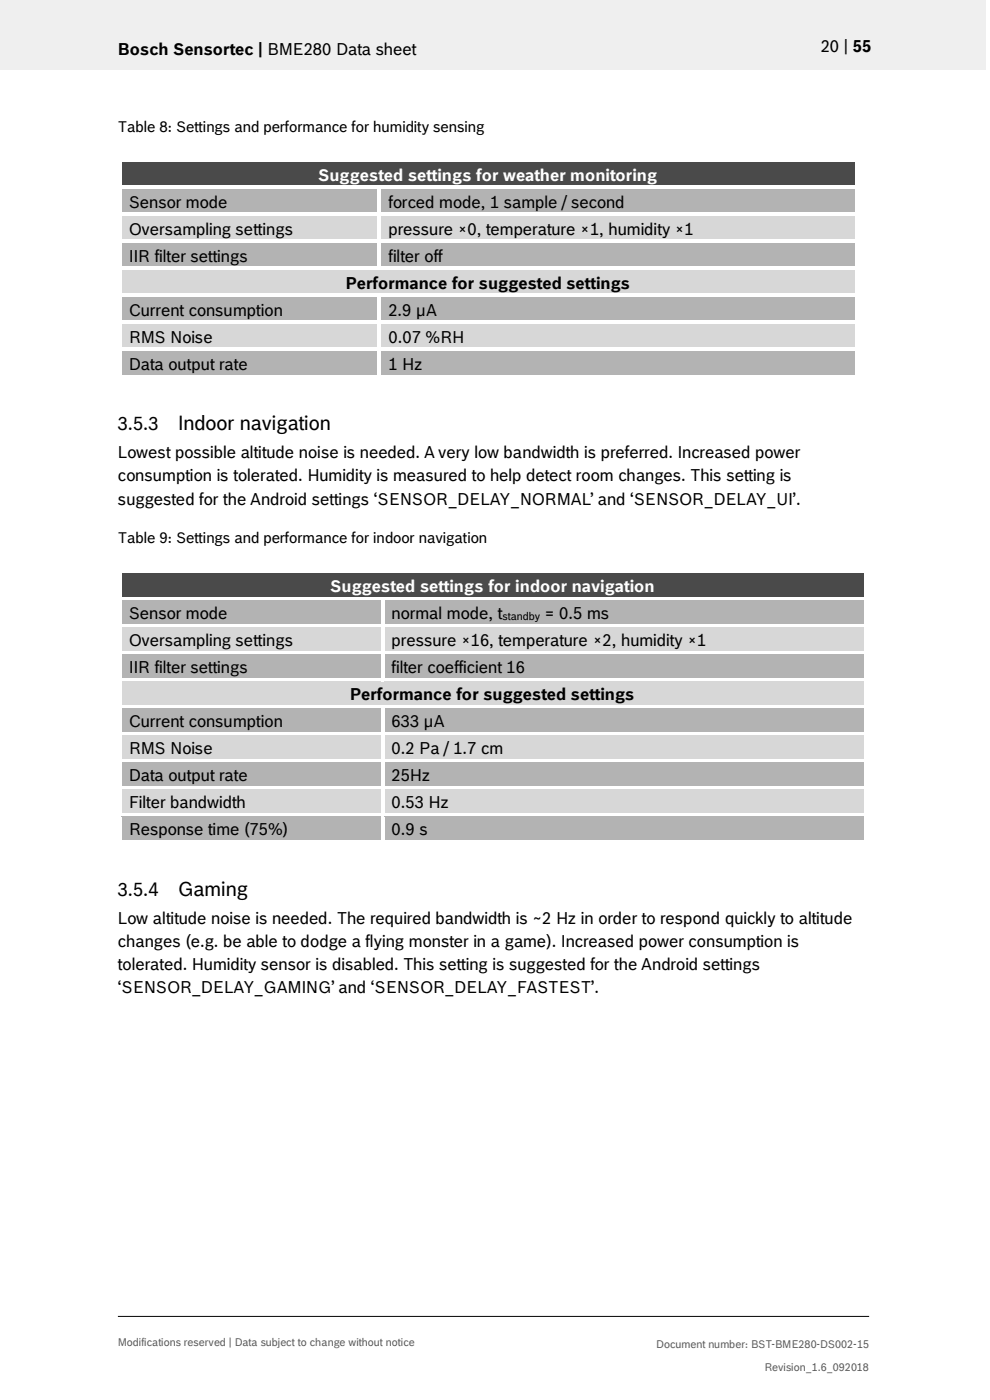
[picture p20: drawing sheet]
<svg xmlns="http://www.w3.org/2000/svg" width="210mm" height="297mm" viewBox="0 0 210 297" stroke-linecap="round" stroke-linejoin="round" font-family="sans-serif">
<defs><g id="words">
<g font-size="4.2">
<text x="37.7" y="91.2">Indoor navigation</text>
<text x="37.7" y="190">Gaming</text>
</g>
<g font-size="3.9">
<text x="25" y="91.2">3.5.3</text>
<text x="25" y="190">3.5.4</text>
</g>
<g font-size="3.5">
<text x="25" y="11.6">Bosch Sensortec | BME280 Data sheet</text>
<text x="174.1" y="11">20 | 55</text>
<text x="27.3" y="44.1">Sensor mode</text>
<text x="82.4" y="44.1">forced mode, 1 sample / second</text>
<text x="27.3" y="49.8">Oversampling settings</text>
<text x="82.4" y="49.8">pressure ×0, temperature ×1, humidity ×1</text>
<text x="27.3" y="55.5">IIR filter settings</text>
<text x="82.4" y="55.5">filter off</text>
<text x="73.4" y="61.3">Performance for suggested settings</text>
<text x="27.3" y="67">Current consumption</text>
<text x="82.4" y="67">2.9 µA</text>
<text x="27.3" y="72.7">RMS Noise</text>
<text x="82.4" y="72.7">0.07 %RH</text>
<text x="27.3" y="78.5">Data output rate</text>
<text x="82.4" y="78.5">1 Hz</text>
<text x="25" y="97.2">Lowest possible altitude noise is needed. A very low bandwidth is preferred. Increased power</text>
<text x="25" y="102.1">consumption is tolerated. Humidity is measured to help detect room changes. This setting is</text>
<text x="25" y="107.1">suggested for the Android settings ‘SENSOR_DELAY_NORMAL’ and ‘SENSOR_DELAY_UI’.</text>
<text x="27.3" y="131.4">Sensor mode</text>
<text x="83.1" y="131.4">normal mode, t</text>
<text x="115.6" y="131.4">= 0.5 ms</text>
<text x="27.3" y="137.1">Oversampling settings</text>
<text x="83.1" y="137.1">pressure ×16, temperature ×2, humidity ×1</text>
<text x="27.3" y="142.8">IIR filter settings</text>
<text x="83.1" y="142.8">filter coefficient 16</text>
<text x="74.3" y="148.6">Performance for suggested settings</text>
<text x="27.3" y="154.3">Current consumption</text>
<text x="83.1" y="154.3">633 µA</text>
<text x="27.3" y="160">RMS Noise</text>
<text x="83.1" y="160">0.2 Pa / 1.7 cm</text>
<text x="27.3" y="165.8">Data output rate</text>
<text x="83.1" y="165.8">25Hz</text>
<text x="27.3" y="171.5">Filter bandwidth</text>
<text x="83.1" y="171.5">0.53 Hz</text>
<text x="27.3" y="177.2">Response time (75%)</text>
<text x="83.1" y="177.2">0.9 s</text>
<text x="25" y="195.9">Low altitude noise is needed. The required bandwidth is ~2 Hz in order to respond quickly to altitude</text>
<text x="25" y="200.9">changes (e.g. be able to dodge a flying monster in a game). Increased power consumption is</text>
<text x="25" y="205.8">tolerated. Humidity sensor is disabled. This setting is suggested for the Android settings</text>
<text x="25" y="210.8">‘SENSOR_DELAY_GAMING’ and ‘SENSOR_DELAY_FASTEST’.</text>
</g>
<g font-size="3.5" fill="#fff">
<text x="67.6" y="38.3">Suggested settings for weather monitoring</text>
<text x="70.1" y="125.6">Suggested settings for indoor navigation</text>
</g>
<g font-size="3.2">
<text x="25" y="27.9">Table 8: Settings and performance for humidity sensing</text>
<text x="25" y="115.2">Table 9: Settings and performance for indoor navigation</text>
</g>
<text font-size="2.3" x="106.6" y="131.5">standby</text>
<g font-size="2.3" fill="#535f6b">
<text x="25" y="285.5">Modifications reserved | Data subject to change without notice</text>
<text x="139.2" y="285.9">Document number: BST-BME280-DS002-15</text>
<text x="162.2" y="290.9">Revision_1.6_092018</text>
</g>
</g></defs>
<path d="M-.1 0h209.2v14.8h-209.2z" fill-rule="evenodd" fill="#efeff0"/>
<path d="M25 279.3h159.4" fill="none" stroke="#000" stroke-width=".21"/>
<g fill="#424c58">
<path d="M25.8 34.4h155.5v4.9h-155.5z" fill-rule="evenodd"/>
<path d="M27.3 34.4h152.5v4.9h-152.5z" fill-rule="evenodd"/>
</g>
<g fill="#fff">
<path d="M25.1 33.6h.7v.8h-.7z" fill-rule="evenodd"/>
<path d="M25.1 33.6h.7v.8h-.7z" fill-rule="evenodd"/>
<path d="M25.8 33.6h155.5v.8h-155.5z" fill-rule="evenodd"/>
</g>
<path d="M25.8 34.4h155.5" fill="none" stroke="#424c58" stroke-width=".21"/>
<g fill="#fff">
<path d="M181.3 33.6h.8v.8h-.8z" fill-rule="evenodd"/>
<path d="M181.3 33.6h.8v.8h-.8z" fill-rule="evenodd"/>
<path d="M25.1 34.4h.7v4.9h-.7z" fill-rule="evenodd"/>
<path d="M181.3 34.4h.8v4.9h-.8z" fill-rule="evenodd"/>
</g>
<g fill="#b2b3b5">
<path d="M25.8 40.1h54.3v5h-54.3z" fill-rule="evenodd"/>
<path d="M27.3 40.1h51.3v5h-51.3z" fill-rule="evenodd"/>
<path d="M80.9 40.1h100.4v5h-100.4z" fill-rule="evenodd"/>
<path d="M82.4 40.1h97.4v5h-97.4z" fill-rule="evenodd"/>
</g>
<g fill="#fff">
<path d="M25.1 39.3h.7v.8h-.7z" fill-rule="evenodd"/>
<path d="M25.8 39.3h54.3v.8h-54.3z" fill-rule="evenodd"/>
</g>
<path d="M25.8 40.1h54.3" fill="none" stroke="#b2b3b5" stroke-width=".21"/>
<g fill="#fff">
<path d="M80.1 40.1h.8z" fill-rule="evenodd"/>
<path d="M80.1 39.3h.8v.8h-.8z" fill-rule="evenodd"/>
<path d="M80.9 39.3h100.4v.8h-100.4z" fill-rule="evenodd"/>
</g>
<path d="M80.9 40.1h100.4" fill="none" stroke="#b2b3b5" stroke-width=".21"/>
<g fill="#fff">
<path d="M181.3 39.3h.8v.8h-.8z" fill-rule="evenodd"/>
<path d="M25.1 40.1h.7v5h-.7z" fill-rule="evenodd"/>
<path d="M80.1 40.1h.8v5h-.8z" fill-rule="evenodd"/>
<path d="M181.3 40.1h.8v5h-.8z" fill-rule="evenodd"/>
</g>
<g fill="#d7d7da">
<path d="M25.8 45.9h54.3v4.9h-54.3z" fill-rule="evenodd"/>
<path d="M27.3 45.9h51.3v4.9h-51.3z" fill-rule="evenodd"/>
<path d="M80.9 45.9h100.4v4.9h-100.4z" fill-rule="evenodd"/>
<path d="M82.4 45.9h97.4v4.9h-97.4z" fill-rule="evenodd"/>
</g>
<g fill="#fff">
<path d="M25.1 45.1h.7v.8h-.7z" fill-rule="evenodd"/>
<path d="M25.8 45.1h54.3v.8h-54.3z" fill-rule="evenodd"/>
</g>
<path d="M25.8 45.9h54.3" fill="none" stroke="#d7d7da" stroke-width=".21"/>
<g fill="#fff">
<path d="M80.1 45.1h.8v.8h-.8z" fill-rule="evenodd"/>
<path d="M80.9 45.1h100.4v.8h-100.4z" fill-rule="evenodd"/>
</g>
<path d="M80.9 45.9h100.4" fill="none" stroke="#d7d7da" stroke-width=".21"/>
<g fill="#fff">
<path d="M181.3 45.1h.8v.8h-.8z" fill-rule="evenodd"/>
<path d="M25.1 45.9h.7v4.9h-.7z" fill-rule="evenodd"/>
<path d="M80.1 45.9h.8v4.9h-.8z" fill-rule="evenodd"/>
<path d="M181.3 45.9h.8v4.9h-.8z" fill-rule="evenodd"/>
</g>
<g fill="#b2b3b5">
<path d="M25.8 51.6h54.3v4.9h-54.3z" fill-rule="evenodd"/>
<path d="M27.3 51.6h51.3v4.9h-51.3z" fill-rule="evenodd"/>
<path d="M80.9 51.6h100.4v4.9h-100.4z" fill-rule="evenodd"/>
<path d="M82.4 51.6h97.4v4.9h-97.4z" fill-rule="evenodd"/>
</g>
<g fill="#fff">
<path d="M25.1 50.8h.7v.8h-.7z" fill-rule="evenodd"/>
<path d="M25.8 50.8h54.3v.8h-54.3z" fill-rule="evenodd"/>
</g>
<path d="M25.8 51.6h54.3" fill="none" stroke="#b2b3b5" stroke-width=".21"/>
<g fill="#fff">
<path d="M80.1 50.8h.8v.8h-.8z" fill-rule="evenodd"/>
<path d="M80.9 50.8h100.4v.8h-100.4z" fill-rule="evenodd"/>
</g>
<path d="M80.9 51.6h100.4" fill="none" stroke="#b2b3b5" stroke-width=".21"/>
<g fill="#fff">
<path d="M181.3 50.8h.8v.8h-.8z" fill-rule="evenodd"/>
<path d="M25.1 51.6h.7v4.9h-.7z" fill-rule="evenodd"/>
<path d="M80.1 51.6h.8v4.9h-.8z" fill-rule="evenodd"/>
<path d="M181.3 51.6h.8v4.9h-.8z" fill-rule="evenodd"/>
</g>
<g fill="#d7d7da">
<path d="M25.8 57.3h155.5v5h-155.5z" fill-rule="evenodd"/>
<path d="M27.3 57.3h152.5v5h-152.5z" fill-rule="evenodd"/>
</g>
<g fill="#fff">
<path d="M25.1 56.5h.7v.8h-.7z" fill-rule="evenodd"/>
<path d="M25.8 56.5h54.3v.8h-54.3z" fill-rule="evenodd"/>
</g>
<path d="M25.8 57.3h54.3" fill="none" stroke="#d7d7da" stroke-width=".21"/>
<path d="M80.1 57.3h.8z" fill-rule="evenodd" fill="#d7d7da"/>
<g fill="#fff">
<path d="M80.1 56.5h.8v.8h-.8z" fill-rule="evenodd"/>
<path d="M80.9 56.5h100.4v.8h-100.4z" fill-rule="evenodd"/>
</g>
<path d="M80.9 57.3h100.4" fill="none" stroke="#d7d7da" stroke-width=".21"/>
<g fill="#fff">
<path d="M181.3 56.5h.8v.8h-.8z" fill-rule="evenodd"/>
<path d="M25.1 57.3h.7v5h-.7z" fill-rule="evenodd"/>
<path d="M181.3 57.3h.8v5h-.8z" fill-rule="evenodd"/>
</g>
<g fill="#b2b3b5">
<path d="M25.8 63.1h54.3v4.9h-54.3z" fill-rule="evenodd"/>
<path d="M27.3 63.1h51.3v4.9h-51.3z" fill-rule="evenodd"/>
<path d="M80.9 63.1h100.4v4.9h-100.4z" fill-rule="evenodd"/>
<path d="M82.4 63.1h97.4v4.9h-97.4z" fill-rule="evenodd"/>
</g>
<g fill="#fff">
<path d="M25.1 62.3h.7v.8h-.7z" fill-rule="evenodd"/>
<path d="M25.8 62.3h54.3v.7h-54.3z" fill-rule="evenodd"/>
</g>
<path d="M25.8 63.1h54.3" fill="none" stroke="#b2b3b5" stroke-width=".21"/>
<g fill="#fff">
<path d="M80.1 63l.8 .1z" fill-rule="evenodd"/>
<path d="M80.1 62.3h.8v.7h-.8z" fill-rule="evenodd"/>
<path d="M80.9 62.3h100.4v.7h-100.4z" fill-rule="evenodd"/>
</g>
<path d="M80.9 63.1h100.4" fill="none" stroke="#b2b3b5" stroke-width=".21"/>
<g fill="#fff">
<path d="M181.3 62.3h.8v.8h-.8z" fill-rule="evenodd"/>
<path d="M25.1 63.1h.7v4.9h-.7z" fill-rule="evenodd"/>
<path d="M80.1 63.1h.8v4.9h-.8z" fill-rule="evenodd"/>
<path d="M181.3 63.1h.8v4.9h-.8z" fill-rule="evenodd"/>
</g>
<g fill="#d7d7da">
<path d="M25.8 68.8h54.3v5h-54.3z" fill-rule="evenodd"/>
<path d="M27.3 68.8h51.3v5h-51.3z" fill-rule="evenodd"/>
<path d="M80.9 68.8h100.4v5h-100.4z" fill-rule="evenodd"/>
<path d="M82.4 68.8h97.4v5h-97.4z" fill-rule="evenodd"/>
</g>
<g fill="#fff">
<path d="M25.1 68h.7v.8h-.7z" fill-rule="evenodd"/>
<path d="M25.8 68h54.3v.8h-54.3z" fill-rule="evenodd"/>
</g>
<path d="M25.8 68.8h54.3" fill="none" stroke="#d7d7da" stroke-width=".21"/>
<g fill="#fff">
<path d="M80.1 68h.8v.8h-.8z" fill-rule="evenodd"/>
<path d="M80.9 68h100.4v.8h-100.4z" fill-rule="evenodd"/>
</g>
<path d="M80.9 68.8h100.4" fill="none" stroke="#d7d7da" stroke-width=".21"/>
<g fill="#fff">
<path d="M181.3 68h.8v.8h-.8z" fill-rule="evenodd"/>
<path d="M25.1 68.8h.7v5h-.7z" fill-rule="evenodd"/>
<path d="M80.1 68.8h.8v5h-.8z" fill-rule="evenodd"/>
<path d="M181.3 68.8h.8v5h-.8z" fill-rule="evenodd"/>
</g>
<g fill="#b2b3b5">
<path d="M25.8 74.5h54.3v5h-54.3z" fill-rule="evenodd"/>
<path d="M27.3 74.5h51.3v5h-51.3z" fill-rule="evenodd"/>
<path d="M80.9 74.5h100.4v5h-100.4z" fill-rule="evenodd"/>
<path d="M82.4 74.5h97.4v5h-97.4z" fill-rule="evenodd"/>
</g>
<g fill="#fff">
<path d="M25.1 73.8h.7v.8h-.7z" fill-rule="evenodd"/>
<path d="M25.8 73.8h54.3v.7h-54.3z" fill-rule="evenodd"/>
</g>
<path d="M25.8 74.5h54.3" fill="none" stroke="#b2b3b5" stroke-width=".21"/>
<g fill="#fff">
<path d="M80.1 73.8h.8v.8h-.8z" fill-rule="evenodd"/>
<path d="M80.9 73.8h100.4v.7h-100.4z" fill-rule="evenodd"/>
</g>
<path d="M80.9 74.5h100.4" fill="none" stroke="#b2b3b5" stroke-width=".21"/>
<g fill="#fff">
<path d="M181.3 73.8h.8v.8h-.8z" fill-rule="evenodd"/>
<path d="M25.1 74.6h.7v4.9h-.7z" fill-rule="evenodd"/>
<path d="M25.1 79.5h.7v.8h-.7z" fill-rule="evenodd"/>
<path d="M25.1 79.5h.7v.8h-.7z" fill-rule="evenodd"/>
<path d="M25.8 79.5h54.3v.8h-54.3z" fill-rule="evenodd"/>
<path d="M80.1 74.6h.8v4.9h-.8z" fill-rule="evenodd"/>
<path d="M80.1 79.5h.8v.8h-.8z" fill-rule="evenodd"/>
<path d="M80.9 79.5h100.4v.8h-100.4z" fill-rule="evenodd"/>
<path d="M181.3 74.6h.8v4.9h-.8z" fill-rule="evenodd"/>
<path d="M181.3 79.5h.8v.8h-.8z" fill-rule="evenodd"/>
<path d="M181.3 79.5h.8v.8h-.8z" fill-rule="evenodd"/>
</g>
<g fill="#424c58">
<path d="M25.8 121.7h157.5v4.9h-157.5z" fill-rule="evenodd"/>
<path d="M27.3 121.7h154.5v4.9h-154.5z" fill-rule="evenodd"/>
</g>
<g fill="#fff">
<path d="M25.1 120.9h.7v.8h-.7z" fill-rule="evenodd"/>
<path d="M25.1 120.9h.7v.7h-.7z" fill-rule="evenodd"/>
<path d="M25.8 120.9h157.5v.7h-157.5z" fill-rule="evenodd"/>
</g>
<path d="M25.8 121.7h157.5" fill="none" stroke="#424c58" stroke-width=".21"/>
<g fill="#fff">
<path d="M183.3 120.9h.8v.8h-.8z" fill-rule="evenodd"/>
<path d="M183.3 120.9h.8v.7h-.8z" fill-rule="evenodd"/>
<path d="M25.1 121.7h.7v4.9h-.7z" fill-rule="evenodd"/>
<path d="M183.3 121.7h.8v4.9h-.8z" fill-rule="evenodd"/>
</g>
<g fill="#b2b3b5">
<path d="M25.8 127.4h54.9v5h-54.9z" fill-rule="evenodd"/>
<path d="M27.3 127.4h52v5h-52z" fill-rule="evenodd"/>
<path d="M81.6 127.4h101.7v5h-101.7z" fill-rule="evenodd"/>
<path d="M83.1 127.4h98.7v5h-98.7z" fill-rule="evenodd"/>
</g>
<g fill="#fff">
<path d="M25.1 126.6h.7v.8h-.7z" fill-rule="evenodd"/>
<path d="M25.8 126.6h55v.8h-55z" fill-rule="evenodd"/>
</g>
<path d="M25.8 127.4h55" fill="none" stroke="#b2b3b5" stroke-width=".21"/>
<g fill="#fff">
<path d="M80.8 127.4h.8z" fill-rule="evenodd"/>
<path d="M80.8 126.6h.8v.8h-.8z" fill-rule="evenodd"/>
<path d="M81.6 126.6h101.7v.8h-101.7z" fill-rule="evenodd"/>
</g>
<path d="M81.6 127.4h101.7" fill="none" stroke="#b2b3b5" stroke-width=".21"/>
<g fill="#fff">
<path d="M183.3 126.6h.8v.8h-.8z" fill-rule="evenodd"/>
<path d="M25.1 127.4h.7v5h-.7z" fill-rule="evenodd"/>
<path d="M80.8 127.4h.8v5h-.8z" fill-rule="evenodd"/>
<path d="M183.3 127.4h.8v5h-.8z" fill-rule="evenodd"/>
</g>
<g fill="#d7d7da">
<path d="M25.8 133.2h54.9v4.9h-54.9z" fill-rule="evenodd"/>
<path d="M27.3 133.2h52v4.9h-52z" fill-rule="evenodd"/>
<path d="M81.6 133.2h101.7v4.9h-101.7z" fill-rule="evenodd"/>
<path d="M83.1 133.2h98.7v4.9h-98.7z" fill-rule="evenodd"/>
</g>
<g fill="#fff">
<path d="M25.1 132.4h.7v.8h-.7z" fill-rule="evenodd"/>
<path d="M25.8 132.4h55v.7h-55z" fill-rule="evenodd"/>
</g>
<path d="M25.8 133.1h55" fill="none" stroke="#d7d7da" stroke-width=".21"/>
<g fill="#fff">
<path d="M80.8 132.4h.8v.8h-.8z" fill-rule="evenodd"/>
<path d="M81.6 132.4h101.7v.7h-101.7z" fill-rule="evenodd"/>
</g>
<path d="M81.6 133.1h101.7" fill="none" stroke="#d7d7da" stroke-width=".21"/>
<g fill="#fff">
<path d="M183.3 132.4h.8v.8h-.8z" fill-rule="evenodd"/>
<path d="M25.1 133.2h.7v4.9h-.7z" fill-rule="evenodd"/>
<path d="M80.8 133.2h.8v4.9h-.8z" fill-rule="evenodd"/>
<path d="M183.3 133.2h.8v4.9h-.8z" fill-rule="evenodd"/>
</g>
<g fill="#b2b3b5">
<path d="M25.8 138.9h54.9v4.9h-54.9z" fill-rule="evenodd"/>
<path d="M27.3 138.9h52v4.9h-52z" fill-rule="evenodd"/>
<path d="M81.6 138.9h101.7v4.9h-101.7z" fill-rule="evenodd"/>
<path d="M83.1 138.9h98.7v4.9h-98.7z" fill-rule="evenodd"/>
</g>
<g fill="#fff">
<path d="M25.1 138.1h.7v.8h-.7z" fill-rule="evenodd"/>
<path d="M25.8 138.1h55v.8h-55z" fill-rule="evenodd"/>
</g>
<path d="M25.8 138.9h55" fill="none" stroke="#b2b3b5" stroke-width=".21"/>
<g fill="#fff">
<path d="M80.8 138.1h.8v.8h-.8z" fill-rule="evenodd"/>
<path d="M81.6 138.1h101.7v.8h-101.7z" fill-rule="evenodd"/>
</g>
<path d="M81.6 138.9h101.7" fill="none" stroke="#b2b3b5" stroke-width=".21"/>
<g fill="#fff">
<path d="M183.3 138.1h.8v.8h-.8z" fill-rule="evenodd"/>
<path d="M25.1 138.9h.7v4.9h-.7z" fill-rule="evenodd"/>
<path d="M80.8 138.9h.8v4.9h-.8z" fill-rule="evenodd"/>
<path d="M183.3 138.9h.8v4.9h-.8z" fill-rule="evenodd"/>
</g>
<g fill="#d7d7da">
<path d="M25.8 144.6h157.5v4.9h-157.5z" fill-rule="evenodd"/>
<path d="M27.3 144.6h154.5v4.9h-154.5z" fill-rule="evenodd"/>
</g>
<g fill="#fff">
<path d="M25.1 143.8h.7v.8h-.7z" fill-rule="evenodd"/>
<path d="M25.8 143.8h55v.8h-55z" fill-rule="evenodd"/>
</g>
<path d="M25.8 144.6h55" fill="none" stroke="#d7d7da" stroke-width=".21"/>
<path d="M80.8 144.6h.8z" fill-rule="evenodd" fill="#d7d7da"/>
<g fill="#fff">
<path d="M80.8 143.8h.8v.8h-.8z" fill-rule="evenodd"/>
<path d="M81.6 143.8h101.7v.8h-101.7z" fill-rule="evenodd"/>
</g>
<path d="M81.6 144.6h101.7" fill="none" stroke="#d7d7da" stroke-width=".21"/>
<g fill="#fff">
<path d="M183.3 143.8h.8v.8h-.8z" fill-rule="evenodd"/>
<path d="M25.1 144.6h.7v4.9h-.7z" fill-rule="evenodd"/>
<path d="M183.3 144.6h.8v4.9h-.8z" fill-rule="evenodd"/>
</g>
<g fill="#b2b3b5">
<path d="M25.8 150.3h54.9v5h-54.9z" fill-rule="evenodd"/>
<path d="M27.3 150.3h52v5h-52z" fill-rule="evenodd"/>
<path d="M81.6 150.3h101.7v5h-101.7z" fill-rule="evenodd"/>
<path d="M83.1 150.3h98.7v5h-98.7z" fill-rule="evenodd"/>
</g>
<g fill="#fff">
<path d="M25.1 149.5h.7v.8h-.7z" fill-rule="evenodd"/>
<path d="M25.8 149.5h55v.8h-55z" fill-rule="evenodd"/>
</g>
<path d="M25.8 150.3h55" fill="none" stroke="#b2b3b5" stroke-width=".21"/>
<g fill="#fff">
<path d="M80.8 150.3h.8z" fill-rule="evenodd"/>
<path d="M80.8 149.5h.8v.8h-.8z" fill-rule="evenodd"/>
<path d="M81.6 149.5h101.7v.8h-101.7z" fill-rule="evenodd"/>
</g>
<path d="M81.6 150.3h101.7" fill="none" stroke="#b2b3b5" stroke-width=".21"/>
<g fill="#fff">
<path d="M183.3 149.5h.8v.8h-.8z" fill-rule="evenodd"/>
<path d="M25.1 150.3h.7v5h-.7z" fill-rule="evenodd"/>
<path d="M80.8 150.3h.8v5h-.8z" fill-rule="evenodd"/>
<path d="M183.3 150.3h.8v5h-.8z" fill-rule="evenodd"/>
</g>
<g fill="#d7d7da">
<path d="M25.8 156.1h54.9v4.9h-54.9z" fill-rule="evenodd"/>
<path d="M27.3 156.1h52v4.9h-52z" fill-rule="evenodd"/>
<path d="M81.6 156.1h101.7v4.9h-101.7z" fill-rule="evenodd"/>
<path d="M83.1 156.1h98.7v4.9h-98.7z" fill-rule="evenodd"/>
</g>
<g fill="#fff">
<path d="M25.1 155.3h.7v.8h-.7z" fill-rule="evenodd"/>
<path d="M25.8 155.3h55v.8h-55z" fill-rule="evenodd"/>
</g>
<path d="M25.8 156.1h55" fill="none" stroke="#d7d7da" stroke-width=".21"/>
<g fill="#fff">
<path d="M80.8 155.3h.8v.8h-.8z" fill-rule="evenodd"/>
<path d="M81.6 155.3h101.7v.8h-101.7z" fill-rule="evenodd"/>
</g>
<path d="M81.6 156.1h101.7" fill="none" stroke="#d7d7da" stroke-width=".21"/>
<g fill="#fff">
<path d="M183.3 155.3h.8v.8h-.8z" fill-rule="evenodd"/>
<path d="M25.1 156.1h.7v4.9h-.7z" fill-rule="evenodd"/>
<path d="M80.8 156.1h.8v4.9h-.8z" fill-rule="evenodd"/>
<path d="M183.3 156.1h.8v4.9h-.8z" fill-rule="evenodd"/>
</g>
<g fill="#b2b3b5">
<path d="M25.8 161.8h54.9v5h-54.9z" fill-rule="evenodd"/>
<path d="M27.3 161.8h52v5h-52z" fill-rule="evenodd"/>
<path d="M81.6 161.8h101.7v5h-101.7z" fill-rule="evenodd"/>
<path d="M83.1 161.8h98.7v5h-98.7z" fill-rule="evenodd"/>
</g>
<g fill="#fff">
<path d="M25.1 161h.7v.8h-.7z" fill-rule="evenodd"/>
<path d="M25.8 161h55v.8h-55z" fill-rule="evenodd"/>
</g>
<path d="M25.8 161.8h55" fill="none" stroke="#b2b3b5" stroke-width=".21"/>
<g fill="#fff">
<path d="M80.8 161h.8v.8h-.8z" fill-rule="evenodd"/>
<path d="M81.6 161h101.7v.8h-101.7z" fill-rule="evenodd"/>
</g>
<path d="M81.6 161.8h101.7" fill="none" stroke="#b2b3b5" stroke-width=".21"/>
<g fill="#fff">
<path d="M183.3 161h.8v.8h-.8z" fill-rule="evenodd"/>
<path d="M25.1 161.8h.7v5h-.7z" fill-rule="evenodd"/>
<path d="M80.8 161.8h.8v5h-.8z" fill-rule="evenodd"/>
<path d="M183.3 161.8h.8v5h-.8z" fill-rule="evenodd"/>
</g>
<g fill="#d7d7da">
<path d="M25.8 167.5h54.9v5h-54.9z" fill-rule="evenodd"/>
<path d="M27.3 167.5h52v5h-52z" fill-rule="evenodd"/>
<path d="M81.6 167.5h101.7v5h-101.7z" fill-rule="evenodd"/>
<path d="M83.1 167.5h98.7v5h-98.7z" fill-rule="evenodd"/>
</g>
<g fill="#fff">
<path d="M25.1 166.8h.7v.8h-.7z" fill-rule="evenodd"/>
<path d="M25.8 166.8h55v.7h-55z" fill-rule="evenodd"/>
</g>
<path d="M25.8 167.6h55" fill="none" stroke="#d7d7da" stroke-width=".21"/>
<g fill="#fff">
<path d="M80.8 166.8h.8v.8h-.8z" fill-rule="evenodd"/>
<path d="M81.6 166.8h101.7v.7h-101.7z" fill-rule="evenodd"/>
</g>
<path d="M81.6 167.6h101.7" fill="none" stroke="#d7d7da" stroke-width=".21"/>
<g fill="#fff">
<path d="M183.3 166.8h.8v.8h-.8z" fill-rule="evenodd"/>
<path d="M25.1 167.6h.7v4.9h-.7z" fill-rule="evenodd"/>
<path d="M80.8 167.6h.8v4.9h-.8z" fill-rule="evenodd"/>
<path d="M183.3 167.6h.8v4.9h-.8z" fill-rule="evenodd"/>
</g>
<g fill="#b2b3b5">
<path d="M25.8 173.3h54.9v4.9h-54.9z" fill-rule="evenodd"/>
<path d="M27.3 173.3h52v4.9h-52z" fill-rule="evenodd"/>
<path d="M81.6 173.3h101.7v4.9h-101.7z" fill-rule="evenodd"/>
<path d="M83.1 173.3h98.7v4.9h-98.7z" fill-rule="evenodd"/>
</g>
<g fill="#fff">
<path d="M25.1 172.5h.7v.8h-.7z" fill-rule="evenodd"/>
<path d="M25.8 172.5h55v.8h-55z" fill-rule="evenodd"/>
</g>
<path d="M25.8 173.3h55" fill="none" stroke="#b2b3b5" stroke-width=".21"/>
<g fill="#fff">
<path d="M80.8 172.5h.8v.8h-.8z" fill-rule="evenodd"/>
<path d="M81.6 172.5h101.7v.8h-101.7z" fill-rule="evenodd"/>
</g>
<path d="M81.6 173.3h101.7" fill="none" stroke="#b2b3b5" stroke-width=".21"/>
<g fill="#fff">
<path d="M183.3 172.5h.8v.8h-.8z" fill-rule="evenodd"/>
<path d="M25.1 173.3h.7v4.9h-.7z" fill-rule="evenodd"/>
<path d="M25.1 178.2h.7v.8h-.7z" fill-rule="evenodd"/>
<path d="M25.1 178.2h.7v.8h-.7z" fill-rule="evenodd"/>
<path d="M25.8 178.2h55v.8h-55z" fill-rule="evenodd"/>
<path d="M80.8 173.3h.8v4.9h-.8z" fill-rule="evenodd"/>
<path d="M80.8 178.2h.8v.8h-.8z" fill-rule="evenodd"/>
<path d="M81.6 178.2h101.7v.8h-101.7z" fill-rule="evenodd"/>
<path d="M183.3 173.3h.8v4.9h-.8z" fill-rule="evenodd"/>
<path d="M183.3 178.2h.8v.8h-.8z" fill-rule="evenodd"/>
<path d="M183.3 178.2h.8v.8h-.8z" fill-rule="evenodd"/>
</g>
<use href="#words"/>
</svg>
